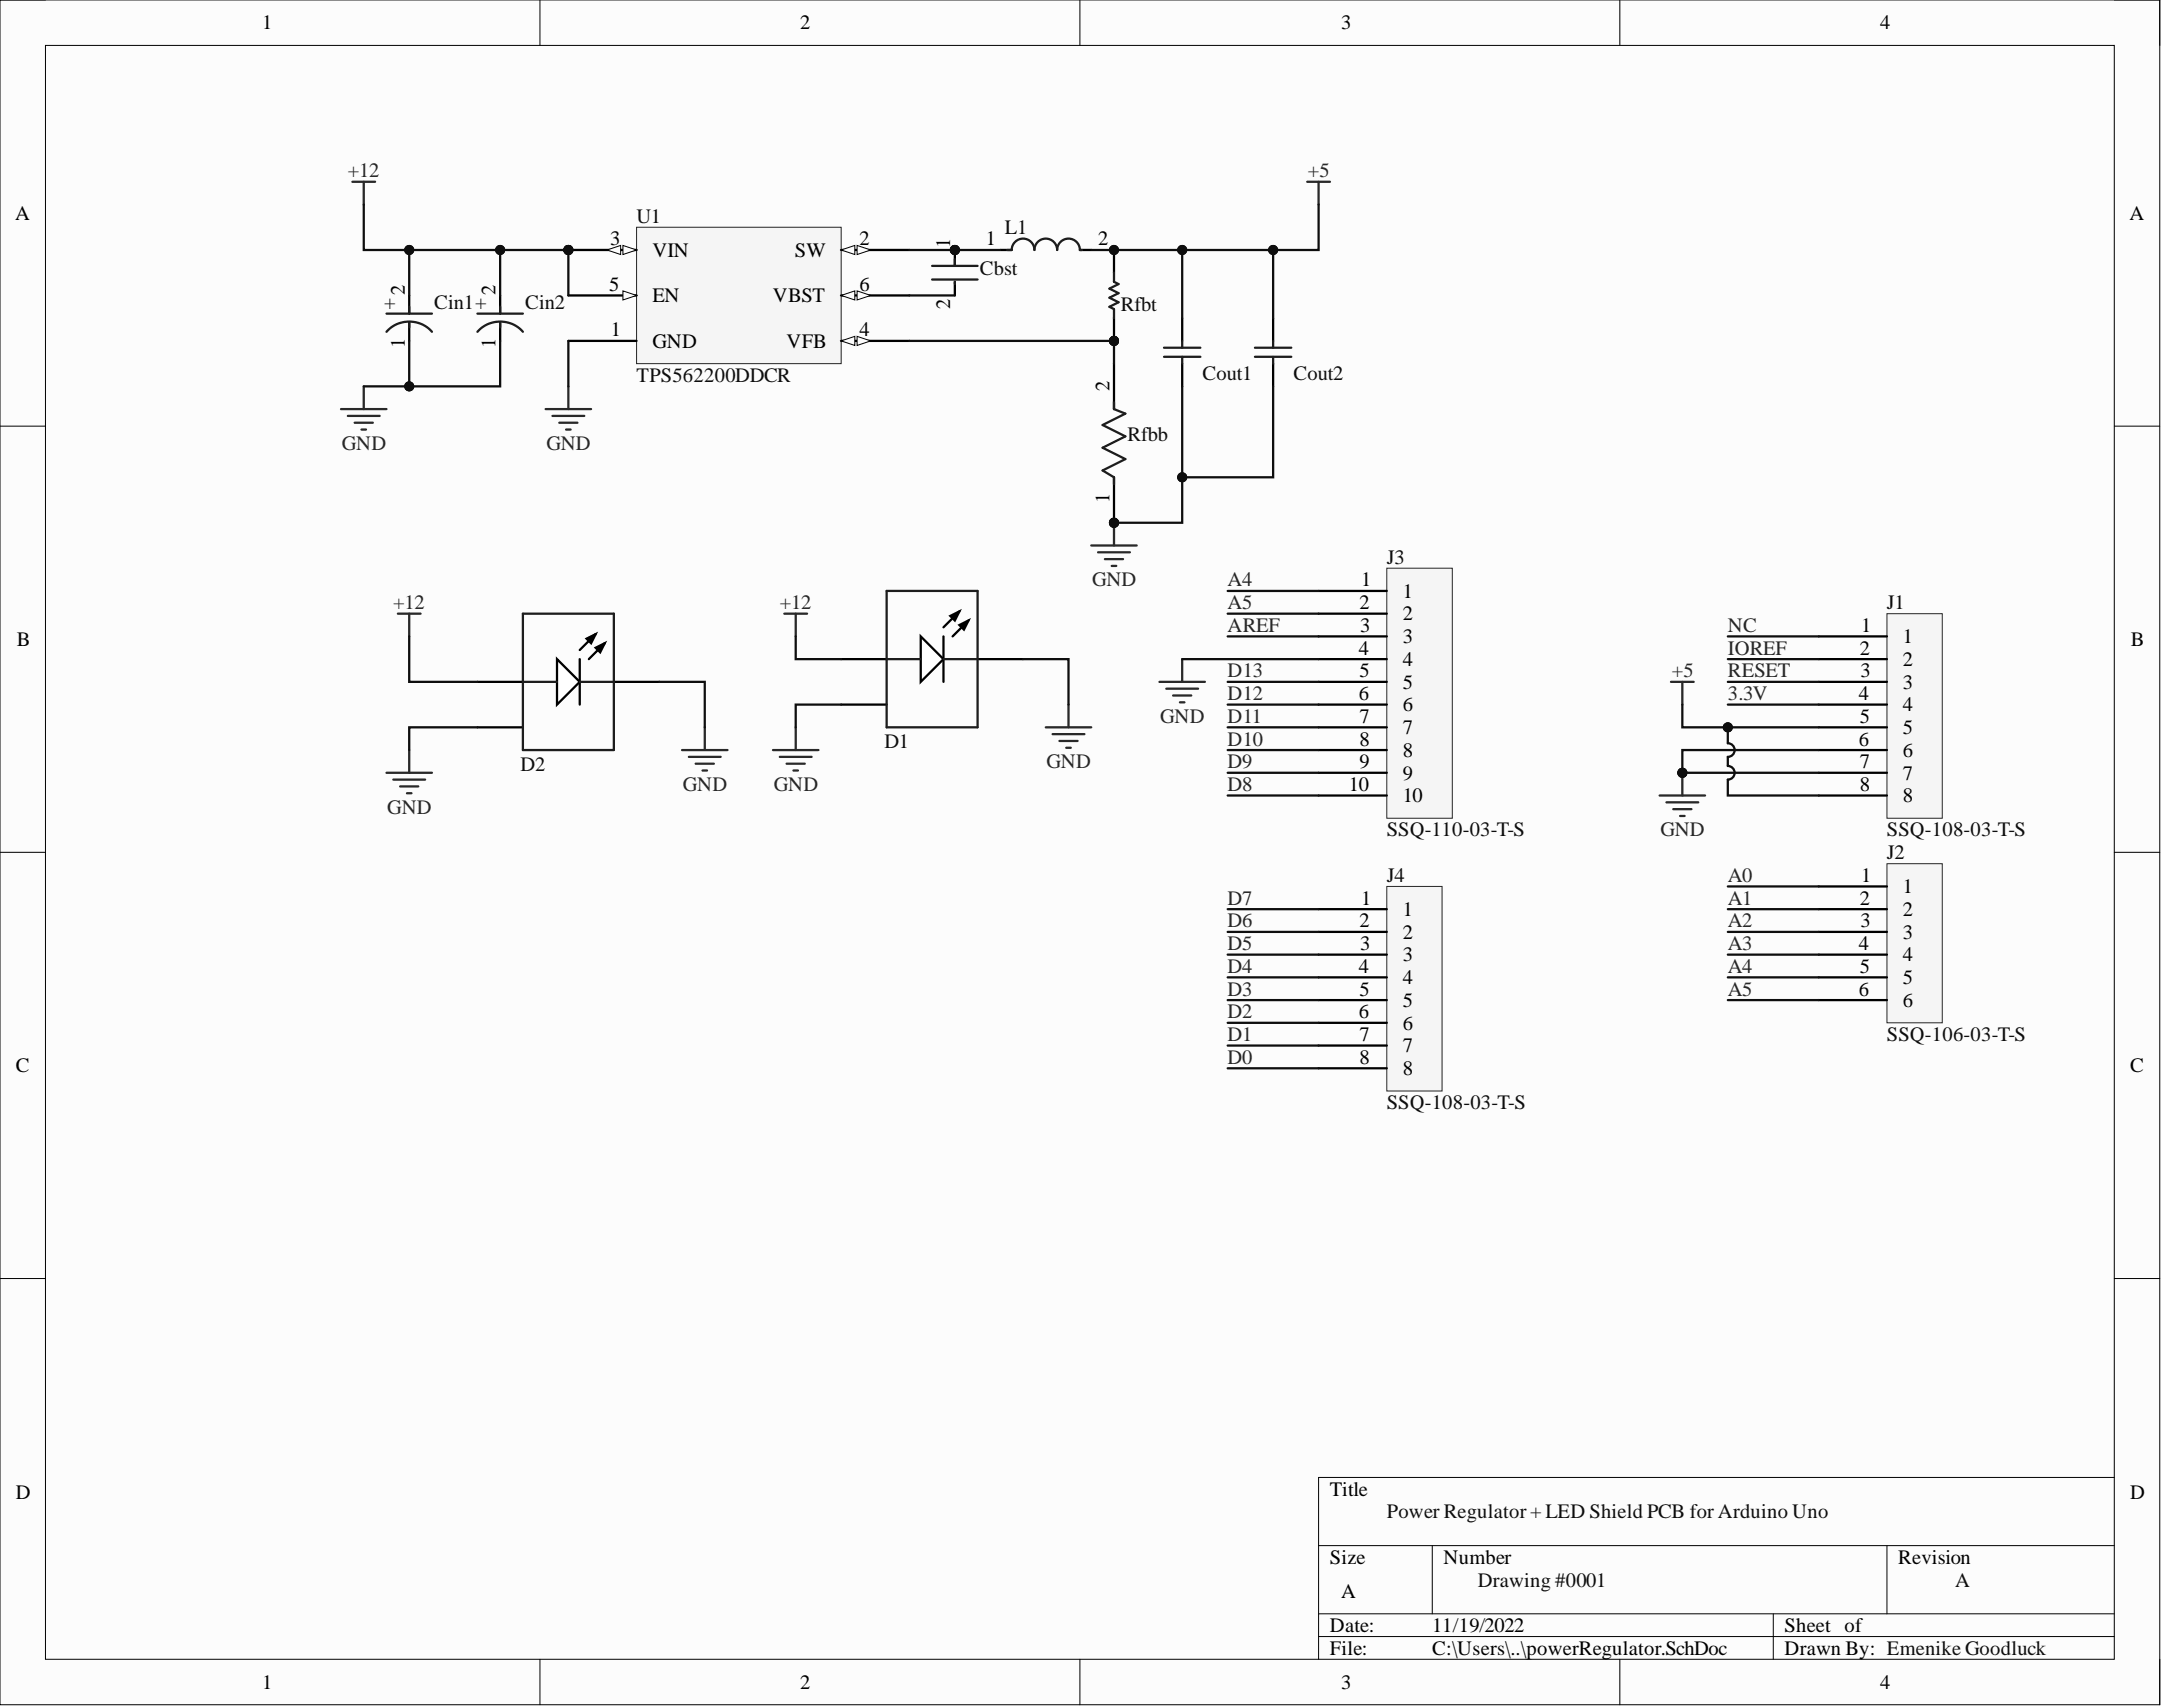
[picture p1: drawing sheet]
<svg xmlns="http://www.w3.org/2000/svg" width="241mm" height="190mm" viewBox="0 0 241 190" stroke-linecap="round" stroke-linejoin="round" font-family="sans-serif">
<defs><g id="words">
<g font-size="2.3">
<text x="29.3" y="3.3">1</text>
<text x="89.3" y="3.3">2</text>
<text x="149.7" y="3.3">3</text>
<text x="209.8" y="3.3">4</text>
<text x="1.7" y="24.5">A</text>
<text x="68.1" y="27.4">3</text>
<text x="72.8" y="28.7">VIN</text>
<text x="88.7" y="28.7">SW</text>
<text x="95.9" y="27.4">2</text>
<text x="106.1" y="27.6" transform="rotate(-90 106.1 27.6)">1</text>
<text x="110" y="27.4">1</text>
<text x="122.6" y="27.4">2</text>
<text x="237.7" y="24.5">A</text>
<text x="45.2" y="33" transform="rotate(-90 45.2 33)">2</text>
<text x="55.3" y="33" transform="rotate(-90 55.3 33)">2</text>
<text x="68" y="32.5">5</text>
<text x="72.8" y="33.7">EN</text>
<text x="86.3" y="33.7">VBST</text>
<text x="95.9" y="32.5">6</text>
<text x="106.1" y="34.5" transform="rotate(-90 106.1 34.5)">2</text>
<text x="45.2" y="38.9" transform="rotate(-90 45.2 38.9)">1</text>
<text x="55.3" y="38.9" transform="rotate(-90 55.3 38.9)">1</text>
<text x="68.2" y="37.5">1</text>
<text x="72.8" y="38.8">GND</text>
<text x="87.8" y="38.8">VFB</text>
<text x="95.9" y="37.5">4</text>
<text x="123.8" y="43.6" transform="rotate(-90 123.8 43.6)">2</text>
<text x="123.8" y="56.1" transform="rotate(-90 123.8 56.1)">1</text>
<text x="151.9" y="65.4">1</text>
<text x="151.7" y="68">2</text>
<text x="151.8" y="70.5">3</text>
<text x="156.6" y="66.7">1</text>
<text x="156.6" y="69.2">2</text>
<text x="156.6" y="71.8">3</text>
<text x="207.7" y="70.5">1</text>
<text x="212.4" y="71.8">1</text>
<text x="1.9" y="72.1">B</text>
<text x="151.7" y="73.1">4</text>
<text x="151.7" y="75.6">5</text>
<text x="156.6" y="74.3">4</text>
<text x="156.6" y="76.9">5</text>
<text x="207.6" y="73.1">2</text>
<text x="207.6" y="75.6">3</text>
<text x="212.4" y="74.3">2</text>
<text x="212.4" y="76.9">3</text>
<text x="237.8" y="72.1">B</text>
<text x="151.7" y="78.1">6</text>
<text x="151.7" y="80.7">7</text>
<text x="151.7" y="83.2">8</text>
<text x="156.6" y="79.4">6</text>
<text x="156.6" y="81.9">7</text>
<text x="207.5" y="78.1">4</text>
<text x="207.5" y="83.2">6</text>
<text x="207.6" y="80.7">5</text>
<text x="212.4" y="79.4">4</text>
<text x="212.4" y="81.9">5</text>
<text x="150.6" y="88.3">10</text>
<text x="151.7" y="85.7">9</text>
<text x="156.6" y="84.5">8</text>
<text x="156.6" y="87">9</text>
<text x="156.6" y="89.5">10</text>
<text x="207.6" y="85.7">7</text>
<text x="207.6" y="88.3">8</text>
<text x="212.4" y="84.5">6</text>
<text x="212.4" y="87">7</text>
<text x="212.4" y="89.5">8</text>
<text x="151.9" y="101">1</text>
<text x="207.6" y="101">2</text>
<text x="207.7" y="98.4">1</text>
<text x="212.4" y="99.7">1</text>
<text x="151.7" y="103.5">2</text>
<text x="151.8" y="106">3</text>
<text x="156.6" y="102.2">1</text>
<text x="156.6" y="104.8">2</text>
<text x="156.6" y="107.3">3</text>
<text x="207.5" y="106">4</text>
<text x="207.6" y="103.5">3</text>
<text x="212.4" y="102.2">2</text>
<text x="212.4" y="104.8">3</text>
<text x="212.4" y="107.3">4</text>
<text x="151.7" y="108.6">4</text>
<text x="151.7" y="113.6">6</text>
<text x="151.7" y="111.1">5</text>
<text x="156.6" y="109.8">4</text>
<text x="156.6" y="112.4">5</text>
<text x="207.5" y="111.1">6</text>
<text x="207.6" y="108.6">5</text>
<text x="212.4" y="109.8">5</text>
<text x="212.4" y="112.4">6</text>
<text x="1.8" y="119.6">C</text>
<text x="151.7" y="116.2">7</text>
<text x="151.7" y="118.7">8</text>
<text x="156.6" y="114.9">6</text>
<text x="156.6" y="117.4">7</text>
<text x="156.6" y="120">8</text>
<text x="237.8" y="119.6">C</text>
<text x="1.8" y="167.2">D</text>
<text x="148.4" y="166.9">Title</text>
<text x="237.8" y="167.2">D</text>
<text x="148.4" y="174.5">Size</text>
<text x="149.7" y="178.3">A</text>
<text x="161.1" y="174.5">Number</text>
<text x="211.9" y="174.5">Revision</text>
<text x="148.4" y="182.1">Date:</text>
<text x="148.4" y="184.7">File:</text>
<text x="159.9" y="182.1">11/19/2022</text>
<text x="159.9" y="184.7">C:\Users\..\powerRegulator.SchDoc</text>
<text x="199.2" y="182.1">Sheet of</text>
<text x="199.2" y="184.7">Drawn By: Emenike Goodluck</text>
<text x="29.3" y="188.5">1</text>
<text x="89.3" y="188.5">2</text>
<text x="149.7" y="188.5">3</text>
<text x="209.8" y="188.5">4</text>
</g>
<g font-size="2.3" fill="#262626">
<text x="38.8" y="19.8">+12</text>
<text x="146" y="19.8">+5</text>
<text x="38.1" y="50.2">GND</text>
<text x="61" y="50.2">GND</text>
<text x="121.9" y="65.4">GND</text>
<text x="137" y="65.4">A4</text>
<text x="43.9" y="68">+12</text>
<text x="87" y="68">+12</text>
<text x="137" y="68">A5</text>
<text x="137" y="70.5">AREF</text>
<text x="192.8" y="70.5">NC</text>
<text x="137" y="75.6">D13</text>
<text x="186.6" y="75.6">+5</text>
<text x="192.8" y="73.1">IOREF</text>
<text x="192.8" y="75.6">RESET</text>
<text x="129.5" y="80.7">GND</text>
<text x="137" y="78.1">D12</text>
<text x="137" y="80.7">D11</text>
<text x="137" y="83.2">D10</text>
<text x="192.8" y="78.1">3.3V</text>
<text x="76.2" y="88.3">GND</text>
<text x="86.4" y="88.3">GND</text>
<text x="116.8" y="85.7">GND</text>
<text x="137" y="85.7">D9</text>
<text x="137" y="88.3">D8</text>
<text x="43.2" y="90.8">GND</text>
<text x="185.3" y="93.3">GND</text>
<text x="137" y="101">D7</text>
<text x="192.8" y="98.4">A0</text>
<text x="192.8" y="101">A1</text>
<text x="137" y="103.5">D6</text>
<text x="137" y="106">D5</text>
<text x="192.8" y="103.5">A2</text>
<text x="192.8" y="106">A3</text>
<text x="137" y="108.6">D4</text>
<text x="137" y="111.1">D3</text>
<text x="137" y="113.6">D2</text>
<text x="192.8" y="108.6">A4</text>
<text x="192.8" y="111.1">A5</text>
<text x="137" y="116.2">D1</text>
<text x="137" y="118.7">D0</text>
</g>
<g font-size="2.3" fill="#0e0e0e">
<text x="71" y="24.9">U1</text>
<text x="112.2" y="26.1">L1</text>
<text x="42.9" y="34.5">+</text>
<text x="48.5" y="34.5">Cin1+</text>
<text x="58.6" y="34.5">Cin2</text>
<text x="109.4" y="30.7">Cbst</text>
<text x="125.1" y="34.7">Rfbt</text>
<text x="71" y="42.6">TPS562200DDCR</text>
<text x="134.2" y="42.4">Cout1</text>
<text x="144.4" y="42.4">Cout2</text>
<text x="125.9" y="49.2">Rfbb</text>
<text x="154.8" y="62.9">J3</text>
<text x="210.6" y="68">J1</text>
<text x="98.7" y="83.5">D1</text>
<text x="58.1" y="86">D2</text>
<text x="154.8" y="93.3">SSQ-110-03-T-S</text>
<text x="210.6" y="93.3">SSQ-108-03-T-S</text>
<text x="210.6" y="95.9">J2</text>
<text x="154.8" y="98.4">J4</text>
<text x="210.6" y="116.2">SSQ-106-03-T-S</text>
<text x="154.8" y="123.8">SSQ-108-03-T-S</text>
<text x="154.8" y="169.4">Power Regulator + LED Shield PCB for Arduino Uno</text>
<text x="164.9" y="177.1">Drawing #0001</text>
<text x="218.2" y="177.1">A</text>
</g>
</g></defs>
<path d="M0 0h241.1v190.2h-241.1z" fill-rule="evenodd" fill="#fcfcfc"/>
<path d="M0 0h241.1v190.2h-241.1z" fill="none" stroke="#000" stroke-width=".11"/>
<path d="M5.1 5.1h230.9v180.1h-230.9z" fill-rule="evenodd" fill="#fcfcfc"/>
<g fill="none" stroke="#000" stroke-width=".11">
<path d="M0 0h5.1M60.3 0v5.1M120.5 0v5.1M180.8 0v5.1M236 0h5.1v5.1M5.1 5.1h230.9v180.1h-230.9zM0 47.6h5.1M236 47.6h5.1M0 95.1h5.1M236 95.1h5.1M0 142.7h5.1M236 142.7h5.1"/>
<path d="M147.2 172.5h88.8M159.9 172.5v7.6M210.6 172.5v7.6M236 164.9h-88.8v20.3M60.3 185.2v5M120.5 185.2v5M147.2 180.1h88.8M147.2 182.6h88.8M180.8 185.2v5M197.9 180.1v5.1M241.1 185.2v5"/>
</g>
<path d="M53.3 76.1h5.1M68.5 76.1h5.1M53.3 81.2h5.1" fill="none" stroke="#000" stroke-width=".25"/>
<path d="M62.2 73.6l2.5 2.5-2.5 2.5z" fill="#fefefe"/>
<path d="M62.2 73.6l2.5 2.5-2.5 2.5zM64.7 73.6v5M65.5 71.3l1-.5-.5 1zM66.5 72.3l1-.5-.5 1zM66.5 70.8l-1.8 1.7M67.5 71.8l-1.8 1.8M93.9 73.6h5.1M93.9 78.6h5.1M109.1 73.6h5.1" fill="none" stroke="#000" stroke-width=".25"/>
<path d="M65.5 71.3l1-.5-.5 1zM66.5 72.3l1-.5-.5 1z" fill="#000"/>
<path d="M58.4 68.5h10.1v15.2h-10.1zM58.4 76.1h3.8M64.7 76.1h3.8" fill="none" stroke="#1c1c1c" stroke-width=".25"/>
<path d="M102.8 71l2.5 2.6-2.5 2.5z" fill="#fefefe"/>
<path d="M45.7 33v2M45.7 36v2M102.8 71l2.5 2.6-2.5 2.5zM105.3 71v5.1M106.1 68.7l1-.5-.5 1zM107.1 69.8l1-.6-.5 1.1zM107.1 68.2l-1.8 1.8M108.1 69.2l-1.8 1.8" fill="none" stroke="#000" stroke-width=".25"/>
<path d="M106.1 68.7l1-.5-.5 1zM107.1 69.8l1-.6-.5 1.1z" fill="#000"/>
<path d="M43.1 37a3.4 3.4 0 0 1 5.1 0M43.1 35h5.1M45.7 34.2v.8M45.7 36v.5M99 65.9h10.1v15.3h-10.1zM99 73.6h3.8M105.3 73.6h3.8" fill="none" stroke="#1c1c1c" stroke-width=".25"/>
<circle cx="124.3" cy="58.3" r=".51" fill="#0e0e0e"/>
<circle cx="124.3" cy="58.3" r=".51" fill="none" stroke="#0e0e0e" stroke-width=".11"/>
<path d="M124.3 53.3v5" fill="none" stroke="#000" stroke-width=".25"/>
<circle cx="124.3" cy="58.3" r=".51" fill="#0e0e0e"/>
<circle cx="124.3" cy="58.3" r=".51" fill="none" stroke="#0e0e0e" stroke-width=".11"/>
<path d="M124.3 40.6v5.1" fill="none" stroke="#000" stroke-width=".25"/>
<path d="M124.3 44.9v.8l1.3 .5-2.5 1.2 2.5 1.3-2.5 1.3 2.5 1.2-2.5 1.3 1.2 .8v.7" fill="none" stroke="#1c1c1c" stroke-width=".25"/>
<circle cx="106.6" cy="27.9" r=".51" fill="#0e0e0e"/>
<circle cx="106.6" cy="27.9" r=".51" fill="none" stroke="#0e0e0e" stroke-width=".11"/>
<path d="M106.6 27.9v1.8" fill="none" stroke="#000" stroke-width=".25"/>
<circle cx="106.6" cy="27.9" r=".51" fill="#0e0e0e"/>
<circle cx="106.6" cy="27.9" r=".51" fill="none" stroke="#0e0e0e" stroke-width=".11"/>
<path d="M106.6 31.4v1.6M111.6 27.9h1.3M120.5 27.9h1.3M131.9 35.5v2.5M131.9 40.6v2.5" fill="none" stroke="#000" stroke-width=".25"/>
<path d="M104 29.7h5.1M104 31.2h5.1M106.6 28.9v.8M106.6 31.4v.3M112.4 27.9h.5a1.27 1.27 0 0 1 1.3-1.3 1.27 1.27 0 0 1 1.3 1.3 1.27 1.27 0 0 1 1.2-1.3 1.27 1.27 0 0 1 1.3 1.3 1.27 1.27 0 0 1 1.3-1.3 1.27 1.27 0 0 1 1.2 1.3h.3M129.9 38.8h4.1M129.9 39.8h4.1M131.9 38v.8M131.9 39.8v.8" fill="none" stroke="#1c1c1c" stroke-width=".25"/>
<circle cx="124.3" cy="27.9" r=".51" fill="#0e0e0e"/>
<circle cx="124.3" cy="27.9" r=".51" fill="none" stroke="#0e0e0e" stroke-width=".11"/>
<circle cx="124.3" cy="38" r=".51" fill="#0e0e0e"/>
<circle cx="124.3" cy="38" r=".51" fill="none" stroke="#0e0e0e" stroke-width=".11"/>
<path d="M124.3 27.9v2.5" fill="none" stroke="#000" stroke-width=".25"/>
<circle cx="124.3" cy="27.9" r=".51" fill="#0e0e0e"/>
<circle cx="124.3" cy="27.9" r=".51" fill="none" stroke="#0e0e0e" stroke-width=".11"/>
<path d="M124.3 35.5v2.5" fill="none" stroke="#000" stroke-width=".25"/>
<circle cx="124.3" cy="38" r=".51" fill="#0e0e0e"/>
<circle cx="124.3" cy="38" r=".51" fill="none" stroke="#0e0e0e" stroke-width=".11"/>
<path d="M53.3 37a3.4 3.4 0 0 1 5.1 0M53.3 35h5.1M55.8 34.2v.8M55.8 36v.5M124.3 30.4v1l.5 .3-1 .5 1 .5-1 .5 1 .5-1 .5 .5 .3v1" fill="none" stroke="#1c1c1c" stroke-width=".25"/>
<path d="M55.8 33v2M55.8 36v2" fill="none" stroke="#000" stroke-width=".25"/>
<path d="M39.3 20.3h2.6M40.6 20.3v2.5M38.1 45.7h5M38.8 46.4h3.6M39.6 47.2h2M40.3 47.9h.6M40.6 43.1v2.6" fill="none" stroke="#262626" stroke-width=".25"/>
<circle cx="63.4" cy="27.9" r=".51" fill="#0e0e0e"/>
<circle cx="63.4" cy="27.9" r=".51" fill="none" stroke="#0e0e0e" stroke-width=".11"/>
<path d="M71 25.4h22.9v15.2h-22.9z" fill-rule="evenodd" fill="#f5f5f5"/>
<path d="M71 25.4h22.9v15.2h-22.9z" fill="none" stroke="#262626" stroke-width=".11"/>
<path d="M63.4 38h7.6M93.9 27.9h7.6" fill="none" stroke="#000" stroke-width=".25"/>
<path d="M93.9 27.9l1.5-.5v1z" fill="#fbfbfb"/>
<path d="M93.9 27.9l1.5-.5v1z" fill="none" stroke="#000" stroke-width=".11"/>
<path d="M95.7 27.4l1.5 .5-1.5 .5z" fill="#fbfbfb"/>
<path d="M95.7 27.4l1.5 .5-1.5 .5z" fill="none" stroke="#000" stroke-width=".11"/>
<path d="M63.4 27.9h7.6" fill="none" stroke="#000" stroke-width=".25"/>
<path d="M69.5 27.4l1.5 .5-1.5 .5z" fill="#fbfbfb"/>
<path d="M69.5 27.4l1.5 .5-1.5 .5z" fill="none" stroke="#000" stroke-width=".11"/>
<path d="M67.7 27.9l1.6-.5v1z" fill="#fbfbfb"/>
<path d="M67.7 27.9l1.6-.5v1z" fill="none" stroke="#000" stroke-width=".11"/>
<circle cx="63.4" cy="27.9" r=".51" fill="#0e0e0e"/>
<circle cx="63.4" cy="27.9" r=".51" fill="none" stroke="#0e0e0e" stroke-width=".11"/>
<path d="M93.9 38h7.6" fill="none" stroke="#000" stroke-width=".25"/>
<path d="M93.9 38l1.5-.5v1.1z" fill="#fbfbfb"/>
<path d="M93.9 38l1.5-.5v1.1z" fill="none" stroke="#000" stroke-width=".11"/>
<path d="M95.7 37.5l1.5 .5-1.5 .6z" fill="#fbfbfb"/>
<path d="M95.7 37.5l1.5 .5-1.5 .6z" fill="none" stroke="#000" stroke-width=".11"/>
<path d="M63.4 33h7.6" fill="none" stroke="#000" stroke-width=".25"/>
<path d="M69.5 32.5l1.5 .5-1.5 .5z" fill="#fbfbfb"/>
<path d="M69.5 32.5l1.5 .5-1.5 .5z" fill="none" stroke="#000" stroke-width=".11"/>
<path d="M93.9 33h7.6" fill="none" stroke="#000" stroke-width=".25"/>
<path d="M93.9 33l1.5-.5v1z" fill="#fbfbfb"/>
<path d="M93.9 33l1.5-.5v1z" fill="none" stroke="#000" stroke-width=".11"/>
<path d="M95.7 32.5l1.5 .5-1.5 .5z" fill="#fbfbfb"/>
<path d="M95.7 32.5l1.5 .5-1.5 .5z" fill="none" stroke="#000" stroke-width=".11"/>
<path d="M145.9 20.3h2.5M147.2 20.3v2.5M60.9 45.7h5.1M61.7 46.4h3.5M62.4 47.2h2M63.2 47.9h.5M63.4 43.1v2.6M124.3 58.3v2.6M121.8 60.9h5.1M122.6 61.6h3.5M123.3 62.4h2M124.1 63.2h.5" fill="none" stroke="#262626" stroke-width=".25"/>
<circle cx="124.3" cy="58.3" r=".51" fill="#0e0e0e"/>
<circle cx="124.3" cy="58.3" r=".51" fill="none" stroke="#0e0e0e" stroke-width=".11"/>
<path d="M142.1 35.5v2.5M142.1 40.6v2.5" fill="none" stroke="#000" stroke-width=".25"/>
<path d="M140.1 38.8h4M140.1 39.8h4M142.1 38v.8M142.1 39.8v.8" fill="none" stroke="#1c1c1c" stroke-width=".25"/>
<g fill="none" stroke="#262626" stroke-width=".25">
<path d="M44.4 68.5h2.5M45.7 68.5v2.5M87.5 68.5h2.6M88.8 68.5v2.5M119.3 78.6v2.6M43.1 86.2h5.1M43.9 87h3.5M44.7 87.8h2M45.4 88.5h.5M45.7 83.7v2.5M76.1 83.7h5.1M76.9 84.5h3.5"/>
<path d="M77.6 85.2h2.1M78.4 86h.5M78.7 81.2v2.5M86.3 83.7h5M87 84.5h3.6M87.8 85.2h2M88.6 86h.5M88.8 81.2v2.5M116.7 81.2h5.1M117.5 81.9h3.5M118.2 82.7h2.1M119 83.5h.5"/>
</g>
<path d="M154.8 63.4h7.3v27.9h-7.3z" fill-rule="evenodd" fill="#f5f5f5"/>
<path d="M154.8 63.4h7.3v27.9h-7.3z" fill="none" stroke="#262626" stroke-width=".11"/>
<path d="M147.2 65.9h7.6M147.2 68.5h7.6M147.2 71h7.6M147.2 73.6h7.6M147.2 76.1h7.6M147.2 78.6h7.6M147.2 81.2h7.6M147.2 83.7h7.6M147.2 86.2h7.6M147.2 88.8h7.6" fill="none" stroke="#000" stroke-width=".25"/>
<path d="M210.6 68.5h6.2v22.8h-6.2z" fill-rule="evenodd" fill="#f5f5f5"/>
<path d="M210.6 68.5h6.2v22.8h-6.2z" fill="none" stroke="#262626" stroke-width=".11"/>
<path d="M203 71h7.6M203 73.6h7.6M203 76.1h7.6M203 78.6h7.6M203 81.2h7.6M203 83.7h7.6M203 86.2h7.6M203 88.8h7.6" fill="none" stroke="#000" stroke-width=".25"/>
<path d="M154.8 98.9h6.1v22.9h-6.1z" fill-rule="evenodd" fill="#f5f5f5"/>
<path d="M154.8 98.9h6.1v22.9h-6.1z" fill="none" stroke="#262626" stroke-width=".11"/>
<path d="M147.2 101.5h7.6M147.2 104h7.6M147.2 106.5h7.6M147.2 109.1h7.6M147.2 111.6h7.6M147.2 114.1h7.6M147.2 116.7h7.6M147.2 119.2h7.6" fill="none" stroke="#000" stroke-width=".25"/>
<path d="M210.6 96.4h6.2v17.7h-6.2z" fill-rule="evenodd" fill="#f5f5f5"/>
<path d="M210.6 96.4h6.2v17.7h-6.2z" fill="none" stroke="#262626" stroke-width=".11"/>
<path d="M203 98.9h7.6M203 101.5h7.6M203 104h7.6M203 106.5h7.6M203 109.1h7.6M203 111.6h7.6" fill="none" stroke="#000" stroke-width=".25"/>
<path d="M185.2 88.8h5.1M186 89.5h3.5M186.8 90.3h2M187.5 91.1h.5M187.8 86.2v2.6" fill="none" stroke="#262626" stroke-width=".25"/>
<circle cx="187.8" cy="86.2" r=".51" fill="#0e0e0e"/>
<circle cx="187.8" cy="86.2" r=".51" fill="none" stroke="#0e0e0e" stroke-width=".11"/>
<path d="M129.4 76.1h5.1M130.2 76.9h3.5M130.9 77.6h2.1M131.7 78.4h.5M131.9 73.6v2.5M186.5 76.1h2.5M187.8 76.1v2.5" fill="none" stroke="#262626" stroke-width=".25"/>
<path d="M45.7 38v5.1" fill="none" stroke="#0e0e0e" stroke-width=".25"/>
<circle cx="45.7" cy="43.1" r=".51" fill="#0e0e0e"/>
<circle cx="45.7" cy="43.1" r=".51" fill="none" stroke="#0e0e0e" stroke-width=".11"/>
<path d="M45.7 33v-5.1h10.1v5.1" fill="none" stroke="#0e0e0e" stroke-width=".25"/>
<circle cx="45.7" cy="27.9" r=".51" fill="#0e0e0e"/>
<circle cx="45.7" cy="27.9" r=".51" fill="none" stroke="#0e0e0e" stroke-width=".11"/>
<circle cx="55.8" cy="27.9" r=".51" fill="#0e0e0e"/>
<circle cx="55.8" cy="27.9" r=".51" fill="none" stroke="#0e0e0e" stroke-width=".11"/>
<path d="M40.6 22.8v5.1h5.1" fill="none" stroke="#0e0e0e" stroke-width=".25"/>
<circle cx="45.7" cy="27.9" r=".51" fill="#0e0e0e"/>
<circle cx="45.7" cy="27.9" r=".51" fill="none" stroke="#0e0e0e" stroke-width=".11"/>
<path d="M63.4 27.9v5.1" fill="none" stroke="#0e0e0e" stroke-width=".25"/>
<circle cx="63.4" cy="27.9" r=".51" fill="#0e0e0e"/>
<circle cx="63.4" cy="27.9" r=".51" fill="none" stroke="#0e0e0e" stroke-width=".11"/>
<path d="M63.4 38v5.1M106.6 27.9h5" fill="none" stroke="#0e0e0e" stroke-width=".25"/>
<circle cx="106.6" cy="27.9" r=".51" fill="#0e0e0e"/>
<circle cx="106.6" cy="27.9" r=".51" fill="none" stroke="#0e0e0e" stroke-width=".11"/>
<path d="M101.5 27.9h5.1" fill="none" stroke="#0e0e0e" stroke-width=".25"/>
<circle cx="106.6" cy="27.9" r=".51" fill="#0e0e0e"/>
<circle cx="106.6" cy="27.9" r=".51" fill="none" stroke="#0e0e0e" stroke-width=".11"/>
<path d="M101.5 33h5.1M101.5 38h22.8" fill="none" stroke="#0e0e0e" stroke-width=".25"/>
<circle cx="124.3" cy="38" r=".51" fill="#0e0e0e"/>
<circle cx="124.3" cy="38" r=".51" fill="none" stroke="#0e0e0e" stroke-width=".11"/>
<path d="M55.8 27.9h7.6" fill="none" stroke="#0e0e0e" stroke-width=".25"/>
<circle cx="55.8" cy="27.9" r=".51" fill="#0e0e0e"/>
<circle cx="55.8" cy="27.9" r=".51" fill="none" stroke="#0e0e0e" stroke-width=".11"/>
<circle cx="63.4" cy="27.9" r=".51" fill="#0e0e0e"/>
<circle cx="63.4" cy="27.9" r=".51" fill="none" stroke="#0e0e0e" stroke-width=".11"/>
<path d="M142.1 27.9v7.6" fill="none" stroke="#0e0e0e" stroke-width=".25"/>
<circle cx="142.1" cy="27.9" r=".51" fill="#0e0e0e"/>
<circle cx="142.1" cy="27.9" r=".51" fill="none" stroke="#0e0e0e" stroke-width=".11"/>
<path d="M131.9 43.1v10.2" fill="none" stroke="#0e0e0e" stroke-width=".25"/>
<circle cx="131.9" cy="53.3" r=".51" fill="#0e0e0e"/>
<circle cx="131.9" cy="53.3" r=".51" fill="none" stroke="#0e0e0e" stroke-width=".11"/>
<path d="M131.9 27.9v7.6" fill="none" stroke="#0e0e0e" stroke-width=".25"/>
<circle cx="131.9" cy="27.9" r=".51" fill="#0e0e0e"/>
<circle cx="131.9" cy="27.9" r=".51" fill="none" stroke="#0e0e0e" stroke-width=".11"/>
<path d="M147.2 22.8v5.1h-25.4" fill="none" stroke="#0e0e0e" stroke-width=".25"/>
<circle cx="131.9" cy="27.9" r=".51" fill="#0e0e0e"/>
<circle cx="131.9" cy="27.9" r=".51" fill="none" stroke="#0e0e0e" stroke-width=".11"/>
<circle cx="142.1" cy="27.9" r=".51" fill="#0e0e0e"/>
<circle cx="142.1" cy="27.9" r=".51" fill="none" stroke="#0e0e0e" stroke-width=".11"/>
<path d="M142.1 43.1v10.2h-10.2v5h-7.6" fill="none" stroke="#0e0e0e" stroke-width=".25"/>
<circle cx="124.3" cy="58.3" r=".51" fill="#0e0e0e"/>
<circle cx="124.3" cy="58.3" r=".51" fill="none" stroke="#0e0e0e" stroke-width=".11"/>
<circle cx="131.9" cy="53.3" r=".51" fill="#0e0e0e"/>
<circle cx="131.9" cy="53.3" r=".51" fill="none" stroke="#0e0e0e" stroke-width=".11"/>
<path d="M55.8 38v5.1h-15.2" fill="none" stroke="#0e0e0e" stroke-width=".25"/>
<circle cx="45.7" cy="43.1" r=".51" fill="#0e0e0e"/>
<circle cx="45.7" cy="43.1" r=".51" fill="none" stroke="#0e0e0e" stroke-width=".11"/>
<g fill="none" stroke="#0e0e0e" stroke-width=".25">
<path d="M45.7 71v5.1h7.6M73.6 76.1h5.1v5.1M88.8 71v2.6h5.1M93.9 78.6h-5.1v2.6M114.2 73.6h5.1v5M131.9 73.6h15.3M137 71h10.2M137 76.1h10.2M137 78.6h10.2M137 65.9h10.2M137 68.5h10.2M192.8 71h10.2"/>
<path d="M192.8 73.6h10.2M192.8 76.1h10.2M192.8 78.6h10.2M53.3 81.2h-7.6v2.5M137 81.2h10.2M137 83.7h10.2M137 86.2h10.2M137 88.8h10.2M192.8 98.9h10.2M203 83.7h-15.2v2.5M137 101.5h10.2M137 104h10.2"/>
<path d="M137 106.5h10.2M137 109.1h10.2M137 111.6h10.2M137 114.1h10.2M137 116.7h10.2M137 119.2h10.2M192.8 101.5h10.2M192.8 104h10.2M192.8 106.5h10.2M192.8 109.1h10.2M192.8 111.6h10.2"/>
</g>
<circle cx="187.8" cy="86.2" r=".51" fill="#0e0e0e"/>
<circle cx="187.8" cy="86.2" r=".51" fill="none" stroke="#0e0e0e" stroke-width=".11"/>
<path d="M187.8 86.2h15.2" fill="none" stroke="#0e0e0e" stroke-width=".25"/>
<circle cx="187.8" cy="86.2" r=".51" fill="#0e0e0e"/>
<circle cx="187.8" cy="86.2" r=".51" fill="none" stroke="#0e0e0e" stroke-width=".11"/>
<path d="M192.8 81.2v1.7a.76 .76 0 0 1 .8 .8 .76 .76 0 0 1-.8 .8v1a.76 .76 0 0 1 .8 .7 .76 .76 0 0 1-.8 .8v1.8h10.2" fill="none" stroke="#0e0e0e" stroke-width=".25"/>
<circle cx="192.8" cy="81.2" r=".51" fill="#0e0e0e"/>
<circle cx="192.8" cy="81.2" r=".51" fill="none" stroke="#0e0e0e" stroke-width=".11"/>
<path d="M187.8 78.6v2.6h15.2" fill="none" stroke="#0e0e0e" stroke-width=".25"/>
<circle cx="192.8" cy="81.2" r=".51" fill="#0e0e0e"/>
<circle cx="192.8" cy="81.2" r=".51" fill="none" stroke="#0e0e0e" stroke-width=".11"/>
<path d="M124.3 38v2.6" fill="none" stroke="#0e0e0e" stroke-width=".25"/>
<circle cx="124.3" cy="38" r=".51" fill="#0e0e0e"/>
<circle cx="124.3" cy="38" r=".51" fill="none" stroke="#0e0e0e" stroke-width=".11"/>
<use href="#words"/>
</svg>
